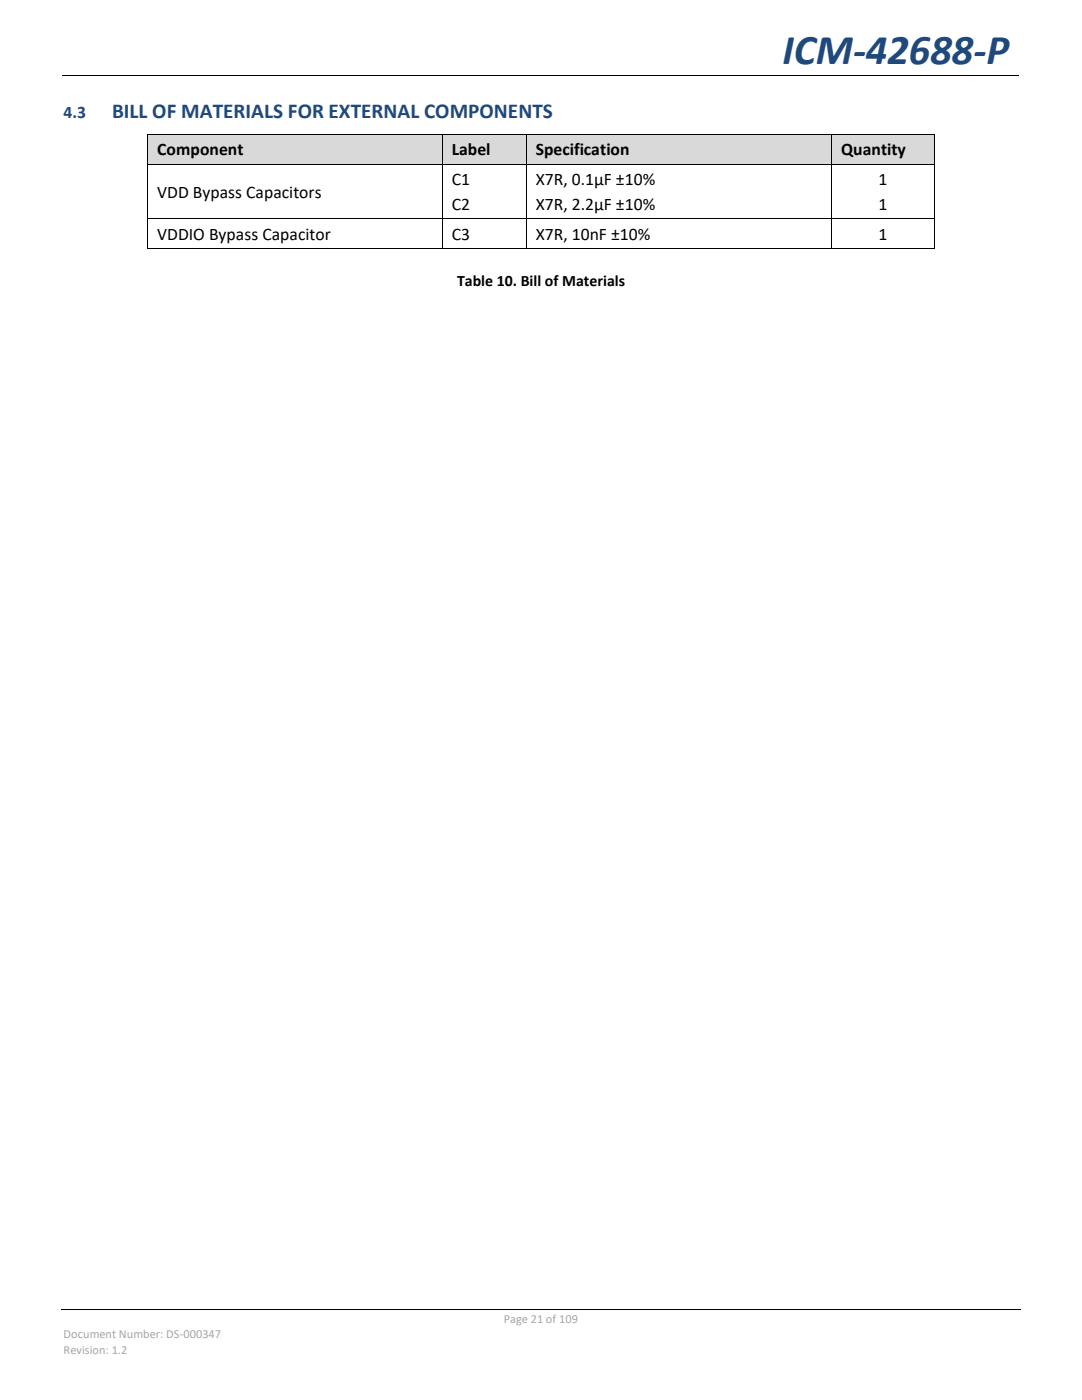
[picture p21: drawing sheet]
<svg xmlns="http://www.w3.org/2000/svg" width="216mm" height="279mm" viewBox="0 0 216 279" stroke-linecap="round" stroke-linejoin="round" font-family="sans-serif">
<defs><g id="words">
<text font-size="8.5" fill="#1f497d" x="156.2" y="12.7">ICM-42688-P</text>
<text font-size="4.2" fill="#1f497d" x="22.4" y="23.5">BILL OF MATERIALS FOR EXTERNAL COMPONENTS</text>
<text font-size="3.5" fill="#1f497d" x="12.7" y="23.5">4.3</text>
<g font-size="3.5">
<text x="31.4" y="31">Component</text>
<text x="90.1" y="31">Label</text>
<text x="106.9" y="31">Specification</text>
<text x="167.8" y="31">Quantity</text>
<text x="31.4" y="39.4">VDD Bypass Capacitors</text>
<text x="90.1" y="36.9">C1</text>
<text x="90.1" y="41.9">C2</text>
<text x="106.9" y="36.9">X7R, 0.1µF ±10%</text>
<text x="106.9" y="41.9">X7R, 2.2µF ±10%</text>
<text x="175.3" y="36.9">1</text>
<text x="175.3" y="41.9">1</text>
<text x="31.4" y="47.8">VDDIO Bypass Capacitor</text>
<text x="90.1" y="47.8">C3</text>
<text x="106.9" y="47.8">X7R, 10nF ±10%</text>
<text x="175.3" y="47.8">1</text>
</g>
<text font-size="3.2" x="91.2" y="57">Table 10. Bill of Materials</text>
<g font-size="2.5" fill="#a6a6a6">
<text x="12.7" y="267.1">Document Number: DS-000347</text>
<text x="100.5" y="264.1">Page 21 of 109</text>
<text x="12.7" y="270.1">Revision: 1.2</text>
</g>
</g></defs>
<path d="M12.4 15.1h190.8M12.2 261.3h191.5" fill="none" stroke="#000" stroke-width=".2"/>
<path d="M77.4 15h.1v.2h-.1z" fill-rule="evenodd" fill="#000"/>
<g fill="#d9d9d9">
<path d="M29.6 26.9h58.6v5.7h-58.6z" fill-rule="evenodd"/>
<path d="M31.4 26.9h54.9v5.7h-54.9z" fill-rule="evenodd"/>
<path d="M88.3 26.9h16.6v5.7h-16.6z" fill-rule="evenodd"/>
<path d="M90.1 26.9h13v5.7h-13z" fill-rule="evenodd"/>
<path d="M105.1 26.9h60.8v5.7h-60.8z" fill-rule="evenodd"/>
<path d="M106.9 26.9h57.1v5.7h-57.1z" fill-rule="evenodd"/>
<path d="M166 26.9h20.4v5.7h-20.4z" fill-rule="evenodd"/>
<path d="M167.8 26.9h16.8v5.7h-16.8z" fill-rule="evenodd"/>
</g>
<g fill="#000">
<path d="M29.4 26.8h.2v.1h-.2z" fill-rule="evenodd"/>
<path d="M29.4 26.8h.2v.1h-.2z" fill-rule="evenodd"/>
<path d="M29.4 32.6h.2v.2h-.2z" fill-rule="evenodd"/>
<path d="M88.2 26.8h.1v.1h-.1z" fill-rule="evenodd"/>
<path d="M88.2 32.6h.1v.2h-.1z" fill-rule="evenodd"/>
<path d="M104.9 26.8h.2v.1h-.2z" fill-rule="evenodd"/>
<path d="M104.9 32.6h.2v.2h-.2z" fill-rule="evenodd"/>
<path d="M165.9 26.8h.1v.1h-.1z" fill-rule="evenodd"/>
<path d="M165.9 32.6h.1v.2h-.1z" fill-rule="evenodd"/>
<path d="M186.4 26.8h.2v.1h-.2z" fill-rule="evenodd"/>
<path d="M186.4 26.8h.2v.1h-.2z" fill-rule="evenodd"/>
<path d="M186.4 32.6h.2v.2h-.2z" fill-rule="evenodd"/>
<path d="M29.4 43.6h.2v.1h-.2z" fill-rule="evenodd"/>
<path d="M29.4 49.5h.2v.1h-.2z" fill-rule="evenodd"/>
<path d="M29.4 49.5h.2v.1h-.2z" fill-rule="evenodd"/>
<path d="M88.2 43.6h.1v.1h-.1z" fill-rule="evenodd"/>
<path d="M88.2 49.5h.1v.1h-.1z" fill-rule="evenodd"/>
<path d="M104.9 43.6h.2v.1h-.2z" fill-rule="evenodd"/>
<path d="M104.9 49.5h.2v.1h-.2z" fill-rule="evenodd"/>
<path d="M165.9 43.6h.1v.1h-.1z" fill-rule="evenodd"/>
<path d="M165.9 49.5h.1v.1h-.1z" fill-rule="evenodd"/>
<path d="M186.4 43.6h.2v.1h-.2z" fill-rule="evenodd"/>
<path d="M186.4 49.5h.2v.1h-.2z" fill-rule="evenodd"/>
<path d="M186.4 49.5h.2v.1h-.2z" fill-rule="evenodd"/>
</g>
<g fill="none" stroke="#000" stroke-width=".2">
<path d="M29.5 26.9v5.7M29.5 32.8v10.8M29.6 26.8h58.6M29.6 32.7h58.6M88.2 26.9v5.7M88.2 32.8v10.8M88.3 26.8h16.6M88.3 32.7h16.6M105 26.9v5.7M105 32.8v10.8M105.1 26.8h60.8M105.1 32.7h60.8"/>
<path d="M165.9 26.9v5.7M165.9 32.8v10.8M166 26.8h20.4M166 32.7h20.4M186.5 26.9v5.7M186.5 32.8v10.8M29.5 43.7v5.8M29.6 43.7h58.6M29.6 49.5h58.6M88.2 43.7v5.8M88.3 43.7h16.6M88.3 49.5h16.6"/>
<path d="M105 43.7v5.8M105.1 43.7h60.8M105.1 49.5h60.8M165.9 43.7v5.8M166 43.7h20.4M166 49.5h20.4M186.5 43.7v5.8"/>
</g>
<use href="#words"/>
</svg>
